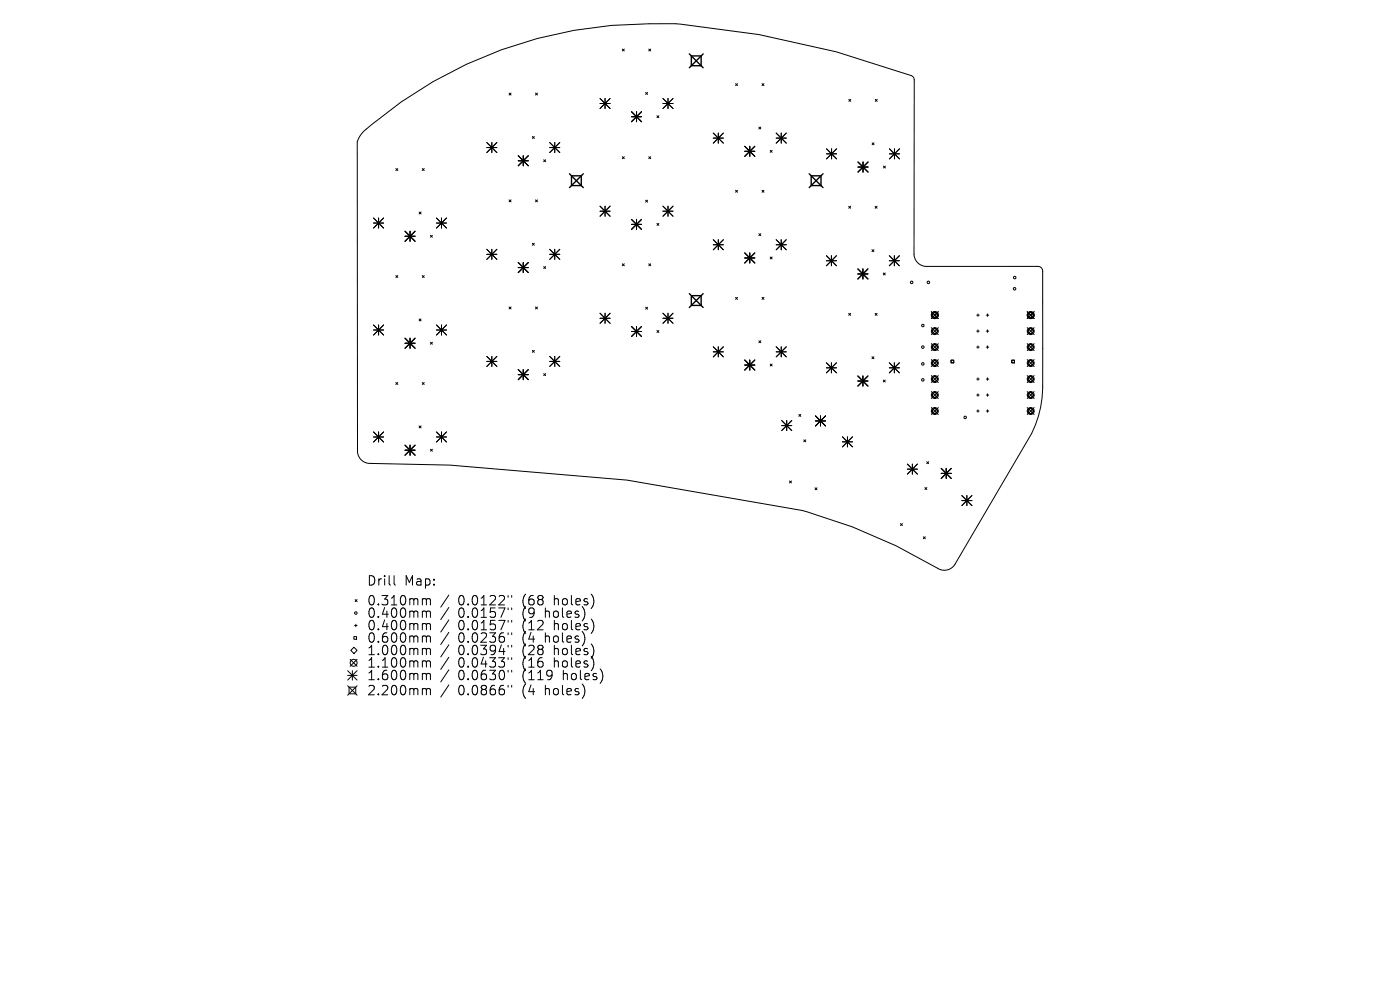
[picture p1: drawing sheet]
<svg xmlns="http://www.w3.org/2000/svg" width="297mm" height="210mm" viewBox="0 0 297 210" stroke-linecap="round" stroke-linejoin="round" font-family="sans-serif">
<defs><g id="words">
<g font-size="2.8">
<text x="77.8" y="124.5">Drill</text>
<text x="85.8" y="124.5">Map:</text>
<text x="77.8" y="128.7">0.310mm</text>
<text x="77.8" y="131.3">0.400mm</text>
<text x="97.2" y="128.7">0.0122&quot;</text>
<text x="97.2" y="131.3">0.0157&quot;</text>
<text x="110.9" y="128.7">(68</text>
<text x="110.9" y="131.3">(9</text>
<text x="115.9" y="131.3">holes)</text>
<text x="117.8" y="128.7">holes)</text>
<text x="77.8" y="134">0.400mm</text>
<text x="77.8" y="136.6">0.600mm</text>
<text x="97.2" y="134">0.0157&quot;</text>
<text x="97.2" y="136.6">0.0236&quot;</text>
<text x="110.9" y="134">(12</text>
<text x="110.9" y="136.6">(4</text>
<text x="115.9" y="136.6">holes)</text>
<text x="117.8" y="134">holes)</text>
<text x="77.8" y="139.3">1.000mm</text>
<text x="77.8" y="141.9">1.100mm</text>
<text x="97.2" y="139.3">0.0394&quot;</text>
<text x="97.2" y="141.9">0.0433&quot;</text>
<text x="110.9" y="139.3">(28</text>
<text x="110.9" y="141.9">(16</text>
<text x="117.8" y="139.3">holes)</text>
<text x="117.8" y="141.9">holes)</text>
<text x="77.8" y="144.6">1.600mm</text>
<text x="77.8" y="147.8">2.200mm</text>
<text x="97.2" y="144.6">0.0630&quot;</text>
<text x="97.2" y="147.8">0.0866&quot;</text>
<text x="110.9" y="144.6">(119</text>
<text x="110.9" y="147.8">(4</text>
<text x="115.9" y="147.8">holes)</text>
<text x="119.7" y="144.6">holes)</text>
</g>
</g></defs>
<g fill="none" stroke="#000" stroke-width=".21">
<path d="M108 19.7l.4 .5M108.4 19.7l-.4 .5M113.6 19.7l.4 .5M114 19.7l-.4 .5M132 10.4l.4 .4M132.4 10.4l-.4 .4M137 19.6l.4 .4M137.4 19.6l-.4 .4M137.6 10.4l.4 .4M138 10.4l-.4 .4M156.1 17.7l.4 .5M156.5 17.7l-.4 .5"/>
<path d="M161.7 17.7l.4 .5M162.1 17.7l-.4 .5M77 28a91.5 91.5 0 0 1 60.7-23l6.7 .1 16.6 2.2 16.4 3.7 16.2 5.2 .4 .8-.1 36.9a2.67 2.67 0 0 0 2.7 2.6h23.6a1 1 0 0 1 1 1v24.7a22.4 22.4 0 0 1-2.3 9.7l-16.3 27.8a2.62 2.62 0 0 1-3.7 .8 115.2 115.2 0 0 0-28.7-12.2l-37.2-6.5-37.6-3.1-16.8-.4a2.65 2.65 0 0 1-2.8-2.4v-65.8l.4-.9zM84 35.8l.4 .4M84.4 35.8l-.4 .4M89.6 35.8l.4 .4M90 35.8l-.4 .4M103.3 30.2l2.1 2.2M103.3 31.3h2.1M104.3 30.2v2.2M105.4 30.2l-2.1 2.2M109.9 33l2.2 2.2"/>
<path d="M109.9 34.1h2.2M111 33v2.2M112.1 33l-2.2 2.2M112.9 29l.5 .4M113.4 29l-.5 .4M115.3 33.9l.5 .4M115.8 33.9l-.5 .4M116.6 31.3h2.2M116.6 30.2l2.2 2.2M117.7 30.2v2.2M118.8 30.2l-2.2 2.2M127.3 20.9l2.1 2.1"/>
<path d="M127.3 22h2.1M128.4 20.9v2.1M129.4 20.9l-2.1 2.1M132 33.2l.4 .5M132.4 33.2l-.4 .5M134 23.7l2.1 2.1M134 24.8h2.1M135 23.7v2.1M136.1 23.7l-2.1 2.1M137.6 33.2l.4 .5M138 33.2l-.4 .5M139.4 24.6l.4 .4"/>
<path d="M139.8 24.6l-.4 .4M140.6 22h2.2M140.6 20.9l2.2 2.1M141.7 20.9v2.1M142.8 20.9l-2.2 2.1M151.3 28.2l2.2 2.2M151.3 29.3h2.2M152.4 28.2v2.2M153.5 28.2l-2.2 2.2M158 31l2.1 2.2M158 32.1h2.1M159.1 31v2.2"/>
<path d="M160.1 31l-2.1 2.2M161 27l.4 .4M161.4 27l-.4 .4M163.4 31.9l.4 .4M163.8 31.9l-.4 .4M164.7 29.3h2.1M164.7 28.2l2.1 2.2M165.7 28.2v2.2M166.8 28.2l-2.1 2.2M175.3 31.6l2.2 2.1M175.3 32.6h2.2M176.4 31.6v2.1"/>
<path d="M177.5 31.6l-2.2 2.1M180.1 21.1l.4 .4M180.5 21.1l-.4 .4M182 34.4l2.2 2.1M182 35.4h2.2M183.1 34.4v2.1M184.2 34.4l-2.2 2.1M185 30.3l.4 .4M185.4 30.3l-.4 .4M185.7 21.1l.4 .4M186.1 21.1l-.4 .4M187.4 35.2l.4 .4"/>
<path d="M187.8 35.2l-.4 .4M188.7 32.6h2.1M188.7 31.6l2.1 2.1M189.8 31.6v2.1M190.8 31.6l-2.1 2.1M79.2 46.2l2.2 2.2M79.2 47.3h2.2M80.3 46.2v2.2M81.4 46.2l-2.2 2.2M84 58.5l.4 .4M84.4 58.5l-.4 .4M85.9 49.1l2.2 2.1"/>
<path d="M85.9 50.1h2.2M87 49.1v2.1M88.1 49.1l-2.2 2.1M88.9 45l.4 .4M89.3 45l-.4 .4M89.6 58.5l.4 .4M90 58.5l-.4 .4M91.3 49.9l.4 .4M91.7 49.9l-.4 .4M92.6 47.3h2.1M92.6 46.2l2.1 2.2M93.7 46.2v2.2"/>
<path d="M94.7 46.2l-2.1 2.2M103.3 52.9l2.1 2.1M103.3 54h2.1M104.3 52.9v2.1M105.4 52.9l-2.1 2.1M108 42.4l.4 .4M108.4 42.4l-.4 .4M109.9 55.7l2.2 2.1M109.9 56.8h2.2M111 55.7v2.1M112.1 55.7l-2.2 2.1M112.9 51.6l.5 .4"/>
<path d="M113.4 51.6l-.5 .4M113.6 42.4l.4 .4M114 42.4l-.4 .4M115.3 56.6l.5 .4M115.8 56.6l-.5 .4M116.6 54h2.2M116.6 52.9l2.2 2.1M117.7 52.9v2.1M118.8 52.9l-2.2 2.1M127.3 43.7l2.1 2.2M127.3 44.8h2.1M128.4 43.7v2.2"/>
<path d="M129.4 43.7l-2.1 2.2M132 56l.4 .4M132.4 56l-.4 .4M134 46.5l2.1 2.2M134 47.6h2.1M135 46.5v2.2M136.1 46.5l-2.1 2.2M137 42.5l.4 .4M137.4 42.5l-.4 .4M137.6 56l.4 .4M138 56l-.4 .4M139.4 47.4l.4 .4"/>
<path d="M139.8 47.4l-.4 .4M140.6 44.8h2.2M140.6 43.7l2.2 2.2M141.7 43.7v2.2M142.8 43.7l-2.2 2.2M151.3 50.9l2.2 2.1M151.3 51.9h2.2M152.4 50.9v2.1M153.5 50.9l-2.2 2.1M156.1 40.4l.4 .4M156.5 40.4l-.4 .4M158 53.7l2.1 2.1"/>
<path d="M158 54.7h2.1M159.1 53.7v2.1M160.1 53.7l-2.1 2.1M161 49.6l.4 .4M161.4 49.6l-.4 .4M161.7 40.4l.4 .4M162.1 40.4l-.4 .4M163.4 54.5l.4 .4M163.8 54.5l-.4 .4M164.7 51.9h2.1M164.7 50.9l2.1 2.1M165.7 50.9v2.1"/>
<path d="M166.8 50.9l-2.1 2.1M175.3 54.2l2.2 2.2M175.3 55.3h2.2M176.4 54.2v2.2M177.5 54.2l-2.2 2.2M180 43.8l.5 .4M180.5 43.8l-.5 .4M182 57l2.1 2.2M182 58.1h2.1M183.1 57v2.2M184.1 57l-2.1 2.2M185 53l.4 .4"/>
<path d="M185.4 53l-.4 .4M185.7 43.8l.4 .4M186.1 43.8l-.4 .4M187.4 57.9l.4 .4M187.8 57.9l-.4 .4M188.7 55.3h2.1M188.7 54.2l2.1 2.2M189.7 54.2v2.2M190.8 54.2l-2.1 2.2M79.2 68.9l2.2 2.2M79.2 70h2.2M80.3 68.9v2.2"/>
<path d="M81.4 68.9l-2.2 2.2M85.9 71.7l2.2 2.2M85.9 72.8h2.2M87 71.7v2.2M88.1 71.7l-2.2 2.2M88.9 67.7l.4 .4M89.3 67.7l-.4 .4M91.3 72.6l.4 .4M91.7 72.6l-.4 .4M92.6 70h2.1M92.6 68.9l2.1 2.2M93.7 68.9v2.2"/>
<path d="M94.7 68.9l-2.1 2.2M103.3 75.6l2.1 2.1M103.3 76.7h2.1M104.3 75.6v2.1M105.4 75.6l-2.1 2.1M108 65.1l.4 .4M108.4 65.1l-.4 .4M109.9 78.4l2.2 2.1M109.9 79.5h2.2M111 78.4v2.1M112.1 78.4l-2.2 2.1M112.9 74.3l.5 .4"/>
<path d="M113.4 74.3l-.5 .4M113.6 65.1l.4 .4M114 65.1l-.4 .4M115.3 79.3l.5 .4M115.8 79.3l-.5 .4M116.6 76.7h2.2M116.6 75.6l2.2 2.1M117.7 75.6v2.1M118.8 75.6l-2.2 2.1M127.3 66.4l2.1 2.2M127.3 67.5h2.1M128.4 66.4v2.2"/>
<path d="M129.4 66.4l-2.1 2.2M134 69.3l2.1 2.1M134 70.3h2.1M135 69.3v2.1M136.1 69.3l-2.1 2.1M137 65.2l.4 .4M137.4 65.2l-.4 .4M139.4 70.1l.4 .4M139.8 70.1l-.4 .4M140.6 67.5h2.2M140.6 66.4l2.2 2.2M141.7 66.4v2.2"/>
<path d="M142.8 66.4l-2.2 2.2M151.3 73.6l2.2 2.1M151.3 74.6h2.2M152.4 73.6v2.1M153.5 73.6l-2.2 2.1M156.1 63.1l.4 .4M156.5 63.1l-.4 .4M158 76.4l2.1 2.1M158 77.4h2.1M159.1 76.4v2.1M160.1 76.4l-2.1 2.1M161 72.3l.4 .4"/>
<path d="M161.4 72.3l-.4 .4M161.7 63.1l.4 .4M162.1 63.1l-.4 .4M163.4 77.2l.4 .4M163.8 77.2l-.4 .4M164.7 74.6h2.1M164.7 73.6l2.1 2.1M165.7 73.6v2.1M166.8 73.6l-2.1 2.1M175.3 77l2.2 2.1M175.3 78h2.2M176.4 77v2.1"/>
<path d="M177.5 77l-2.2 2.1M180 66.5l.5 .4M180.5 66.5l-.5 .4M182 79.8l2.1 2.1M183.1 79.8v2.1M184.1 79.8l-2.1 2.1M185 75.7l.4 .4M185.4 75.7l-.4 .4M185.7 66.5l.4 .4M186.1 66.5l-.4 .4M188.7 78h2.1M188.7 77l2.1 2.1"/>
<path d="M189.7 77v2.1M190.8 77l-2.1 2.1M197.6 66.1l1.4 1.5M197.6 69.5l1.4 1.5M197.6 72.9l1.4 1.5M197.6 76.3l1.4 1.5M197.6 79.7l1.4 1.4M197.6 66.9l.7-.7 .7 .7-.7 .6zM197.6 70.2l.7-.6 .7 .6-.7 .7zM197.6 73.6l.7-.6 .7 .6-.7 .7zM198.3 76.4l.7 .6-.7 .7-.7-.7zM198.3 79.7l.7 .7-.7 .7-.7-.7z"/>
<path d="M199 66.1l-1.4 1.5M199 69.5l-1.4 1.5M199 72.9l-1.4 1.5M199 76.3l-1.4 1.5M199 79.7l-1.4 1.4M201.8 76.4h.5v.6h-.5zM207.2 66.9h.5M207.2 70.2h.5M207.2 73.6h.5M207.5 66.6v.5M207.5 70v.5M207.5 73.4v.5"/>
<path d="M209.2 66.9h.6M209.2 70.2h.6M209.2 73.6h.6M209.5 66.6v.5M209.5 70v.5M209.5 73.4v.5M214.6 76.4h.6v.6h-.6zM217.9 66.1l1.5 1.5M217.9 69.5l1.5 1.5M217.9 72.9l1.5 1.5M217.9 76.3l1.5 1.5M217.9 79.7l1.5 1.4"/>
<path d="M218 66.9l.7-.7 .6 .7-.6 .6zM218 70.2l.7-.6 .6 .6-.6 .7zM218 73.6l.7-.6 .6 .6-.6 .7zM218.7 76.4l.6 .6-.6 .7-.7-.7zM218.7 79.7l.6 .7-.6 .7-.7-.7zM219.4 66.1l-1.5 1.5M219.4 69.5l-1.5 1.5M219.4 72.9l-1.5 1.5M219.4 76.3l-1.5 1.5M219.4 79.7l-1.5 1.4M79.2 91.6l2.2 2.2M79.2 92.7h2.2"/>
<path d="M80.3 91.6v2.2M81.4 91.6l-2.2 2.2M84 81.1l.4 .5M84.4 81.1l-.4 .5M85.9 94.4l2.2 2.2M85.9 95.5h2.2M87 94.4v2.2M88.1 94.4l-2.2 2.2M88.9 90.4l.4 .4M89.3 90.4l-.4 .4M89.6 81.1l.4 .5M90 81.1l-.4 .5"/>
<path d="M91.3 95.3l.4 .4M91.7 95.3l-.4 .4M92.6 92.7h2.1M92.6 91.6l2.1 2.2M93.7 91.6v2.2M94.7 91.6l-2.1 2.2M165.8 89.2l2.2 2.1M165.8 90.3h2.2M166.9 89.2v2.1M168 89.2l-2.2 2.1M169.5 87.9l.4 .4M169.9 87.9l-.4 .4"/>
<path d="M170.5 93.3l.4 .4M170.9 93.3l-.4 .4M173 88.2l2.1 2.2M173 89.3h2.1M174.1 88.2v2.2M175.1 88.2l-2.1 2.2M178.7 92.7l2.2 2.1M178.7 93.7h2.2M179.8 92.7v2.1M180.9 92.7l-2.2 2.1M182 80.8h2.1M187.4 80.6l.4 .4"/>
<path d="M187.8 80.6l-.4 .4M192.5 98.4l2.1 2.2M192.5 99.5h2.1M193.6 98.4v2.2M194.6 98.4l-2.1 2.2M196.6 97.9l.4 .5M197 97.9l-.4 .5M197.6 83.1l1.4 1.4M197.6 86.5l1.4 1.4M197.6 87.2l.7-.7 .7 .7-.7 .7zM198.3 83.1l.7 .7-.7 .7-.7-.7zM199 83.1l-1.4 1.4"/>
<path d="M199 86.5l-1.4 1.4M199.7 99.4l2.1 2.1M200.7 99.4v2.1M201.8 99.4l-2.1 2.1M207.2 80.4h.5M207.2 83.8h.5M207.2 87.2h.5M207.5 80.1v.6M207.5 83.5v.6M207.5 86.9v.6M209.2 80.4h.6M209.2 83.8h.6"/>
<path d="M209.2 87.2h.6M209.5 80.1v.6M209.5 83.5v.6M209.5 86.9v.6M217.9 83.1l1.5 1.4M217.9 86.5l1.5 1.4M218.7 83.1l.6 .7-.6 .7-.7-.7zM218.7 86.5l.6 .7-.6 .7-.7-.7zM219.4 83.1l-1.5 1.4M219.4 86.5l-1.5 1.4M167.5 102l.4 .4M167.9 102l-.4 .4"/>
<path d="M172.9 103.5l.4 .4M173.3 103.5l-.4 .4M191 111.1l.4 .4M191.4 111.1l-.4 .4M195.9 113.9l.4 .4M196.2 103.4l.4 .4M196.3 113.9l-.4 .4M196.6 103.4l-.4 .4M199.7 100.4h2.1M204 105.1l2.2 2.2M204 106.2h2.2M205.1 105.1v2.2"/>
<path d="M206.2 105.1l-2.2 2.2M74.3 139.9l1.5 1.4M75.1 135h.5v.6h-.5zM75.1 137.3l.7 .7-.7 .6-.7-.6zM75.2 132.7h.6M75.3 127.2l.5 .4M75.5 132.4v.6M75.8 127.2l-.5 .4M75.8 139.9l-1.5 1.4M83.6 122.1v1.7l.3 .3M89.9 127l.5 .1 .1 .2M89.9 129.6l.5 .1 .1 .2"/>
<path d="M89.9 132.3h.3l.3 .3M89.9 134.9l.5 .1 .1 .2M89.9 137.5l.5 .1 .1 .2M90.5 127.3l.2-.3 .5 .1 .1 1.2M90.5 127.3v1M90.5 129.9v1.1M90.5 132.6v1M90.5 135.2v1M90.5 137.8v1.1M90.5 129.9l.2-.3 .5 .1 .1 1.3M90.5 132.6l.2-.3 .5 .1 .1 1.2M90.5 135.2l.2-.3 .5 .1 .1 1.2"/>
<path d="M90.5 137.8l.2-.3 .5 .1 .1 1.3M95.2 126.2l-1.7 2.6M95.2 128.9l-1.7 2.5M95.2 131.5l-1.7 2.6M95.2 134.1l-1.7 2.6M95.2 136.8l-1.7 2.6M95.2 139.4l-1.7 2.6M107.8 126.3v.4M107.8 129v.3M107.8 131.6v.4M107.8 134.2v.4M107.8 136.9v.4"/>
<path d="M107.8 139.5v.4M108.6 126.3v.4M108.6 129v.3M108.6 131.6v.4M108.6 134.2v.4M108.6 136.9v.4M108.6 139.5v.4M73.8 142.3l2 2M73.8 143.3h2M73.8 145.5l2 2M74 145.8h1.5v1.4h-1.5zM74.8 142.3v2"/>
<path d="M75.8 142.3l-2 2M75.8 145.5l-2 2M89.9 140.2l.5 .1 .1 .2M89.9 142.9h.5l.1 .2M89.9 146.1h.5l.1 .2M90.5 140.5v1M90.5 143.1v1.1M90.5 146.3v1.1M90.5 140.5l.2-.3 .5 .1 .1 1.2M90.5 143.1l.2-.2h.5l.1 1.3M90.5 146.3l.2-.2h.5l.1 1.3M95.2 142.1l-1.7 2.6"/>
<path d="M95.2 145.3l-1.7 2.6M107.8 142.2v.4M107.8 145.4v.4M108.6 142.2v.4M108.6 145.4v.4"/>
<circle cx="193.4" cy="59.9" r=".27"/>
<circle cx="197" cy="59.9" r=".27"/>
<circle cx="215.3" cy="58.9" r=".27"/>
<circle cx="195.8" cy="73.6" r=".27"/>
<circle cx="195.8" cy="69.1" r=".27"/>
<circle cx="195.8" cy="77.2" r=".27"/>
<circle cx="198.3" cy="66.9" r=".73"/>
<circle cx="198.3" cy="70.2" r=".73"/>
<circle cx="198.3" cy="73.6" r=".73"/>
<circle cx="198.3" cy="77" r=".73"/>
<circle cx="215.2" cy="61.3" r=".27"/>
<circle cx="218.7" cy="66.9" r=".73"/>
<circle cx="218.7" cy="70.2" r=".73"/>
<circle cx="218.7" cy="73.6" r=".73"/>
<circle cx="218.7" cy="77" r=".73"/>
<circle cx="195.8" cy="80.6" r=".27"/>
<circle cx="198.3" cy="87.2" r=".73"/>
<circle cx="198.3" cy="83.8" r=".73"/>
<circle cx="198.3" cy="80.4" r=".73"/>
<circle cx="204.8" cy="88.5" r=".27"/>
<circle cx="218.7" cy="87.2" r=".73"/>
<circle cx="218.7" cy="83.8" r=".73"/>
<circle cx="218.7" cy="80.4" r=".73"/>
<circle cx="75.5" cy="130" r=".27"/>
<circle cx="75" cy="140.6" r=".73"/>
</g>
<path d="M146.2 11.4l3 3M146.7 11.9h2v2h-2zM149.2 11.4l-3 3M120.8 36.9l2.9 2.9M121.2 37.3h2.1v2.1h-2.1zM123.7 36.9l-2.9 2.9M171.7 36.9l2.9 2.9M172.1 37.3h2.1v2.1h-2.1zM174.6 36.9l-2.9 2.9M146.2 62.3l3 2.9M146.7 62.7h2v2.1h-2zM149.2 62.3l-3 2.9" fill="none" stroke="#000" stroke-width=".29"/>
<use href="#words"/>
</svg>
